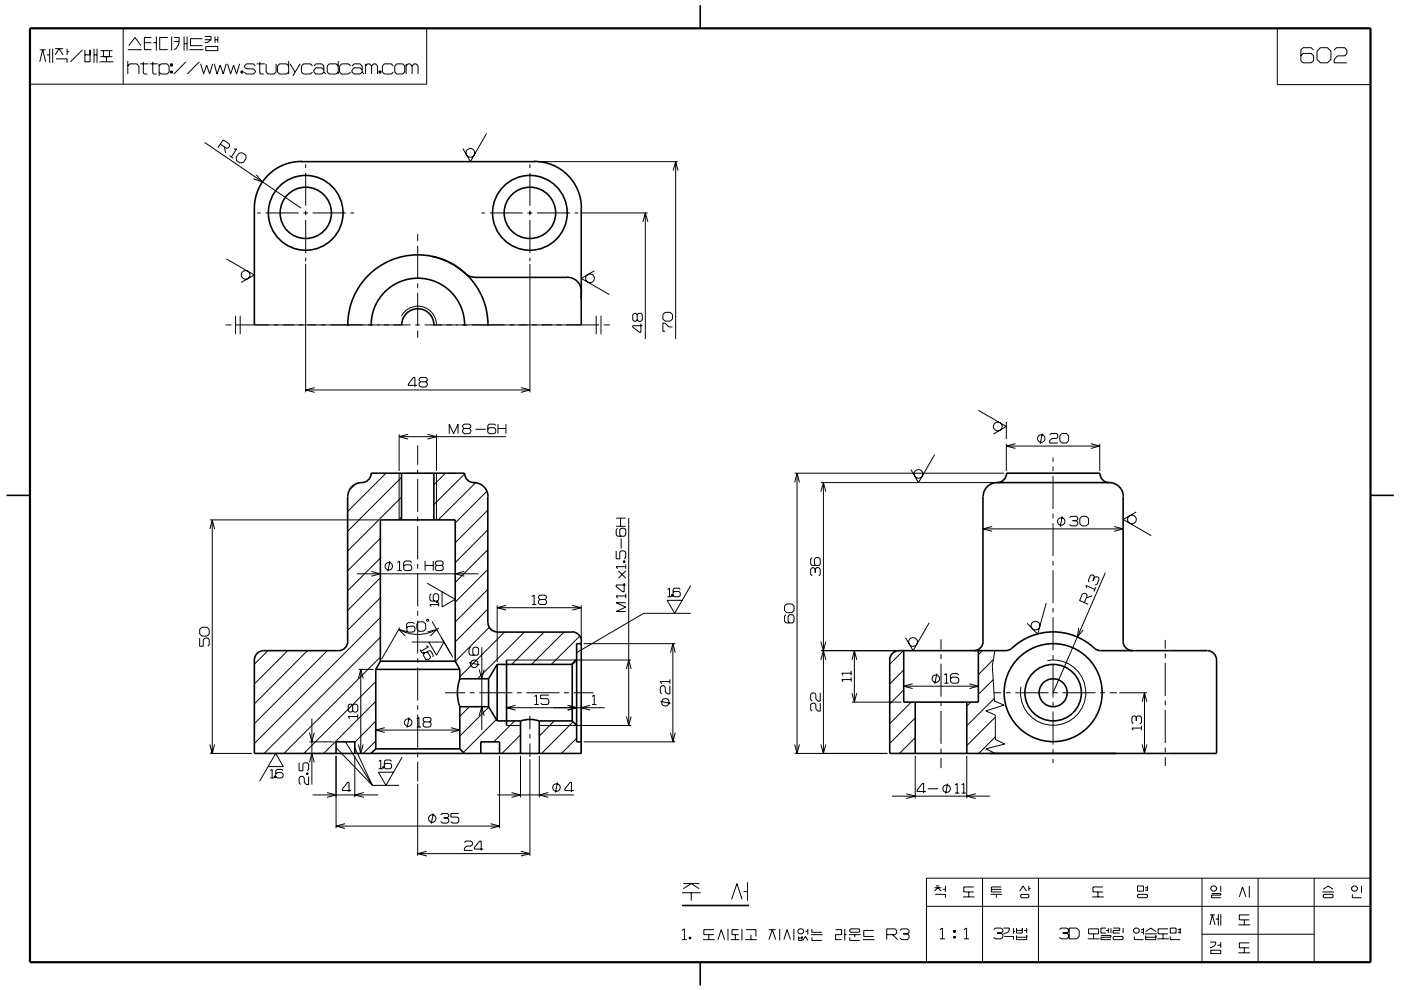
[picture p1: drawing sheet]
<svg xmlns="http://www.w3.org/2000/svg" width="297mm" height="210mm" viewBox="0 0 297 210" stroke-linecap="round" stroke-linejoin="round" font-family="sans-serif">
<g fill="none" stroke="#000" stroke-width=".21">
<path d="M6.3 6h84.2v11.9h-84.2zM8.4 10.6h1.3M8.4 13.1l.7-2.5 .6 2.5M9.9 11.6h.6M10.5 10.3v3M11.2 10.3v3M11.7 10.3h1.7M11.7 11.6l.8-1.3 .9 1.3M11.9 12.5h2.3v.8M14.2 10.3v1.3M14.2 11h.4M17.5 10.6l-2.6 2.5"/>
<path d="M18 11.6h1.1M18 10.6v2.5h1.1v-2.5M19.9 11.6h.7M19.9 10.3v3M20.6 10.3v3M21.1 13.1h2.9M21.3 10.7h2.5M21.3 12h2.5M21.9 10.7v1.3M22.6 12v1.1M23.2 10.7v1.3M26.1 6v11.9"/>
<path d="M27.1 10.5h3M27.1 14l.4-.5h1.5l.5 .5v1.7M27.1 13v2.7M27.3 9.7l1.3-1.7 1.3 1.7M29.7 13.5h1.8M30.4 13.1v2.4l.2 .2h.6M30.6 9.1h1.5M31.8 13.5h1.6M32.1 8h-1.5v2.5h1.5M32.4 13.1v2.4l.2 .2h.6M32.5 9.1h.6M33.1 7.7v3"/>
<path d="M33.7 14l.5-.5h1.2l.5 .5v1.3l-.5 .4h-1.2l-.5-.4M33.7 13.5v2.6M35.6 8h-1.7v2.5h1.7M36.2 13.5h.4v.5h-.4zM36.2 15.1h.4v.4h-.4zM36.4 13.5v.5M36.4 15.1v.4M36.4 7.7v3M36.9 8h1.1a2.28 2.28 0 0 1-1.1 2.5M36.9 8.8h1.1M39 7.7v3M39 9.3h.7"/>
<path d="M39.4 13.1l-2.5 2.6M39.7 7.7v3M40.2 10.5h2.9M42.2 13.1l-2.5 2.6M42.5 13.5l.7 2.2 .6-1.9 .6 1.9 .7-2.2M42.9 8.2h-2.5v1.5h2.5M43.4 7.7h1.3v.7M43.4 8.4h1.3M43.6 9.9h2.6v.8h-2.6zM44.7 8.4l-.8 .7h-.5M45.4 13.5l.6 2.2 .7-1.9 .6 1.9 .7-2.2M45.6 7.7v1.4"/>
<path d="M45.6 8.4h.6M46.2 7.7v1.4M48.3 13.5l.6 2.2 .6-1.9 .7 1.9 .6-2.2M51.1 15.1h.4v.4h-.4zM51.3 15.1v.4M54.1 14l-.4-.5h-1.5l-.4 .5v.2l.4 .4h1.5l.4 .5v.2l-.4 .4h-1.5l-.4-.4M54.4 13.5h1.7M55.1 13.1v2.4l.2 .2h.6M56.4 13.5v1.8l.5 .4h1.2l.4-.4v-1.8M61.2 14l-.5-.5h-1.4l-.5 .5v1.3l.5 .4h1.4l.5-.4M61.2 13v2.7M61.5 13.5l1.1 1.8"/>
<path d="M63.6 13.5l-1.5 2.6M66.3 14l-.5-.5h-1.5l-.4 .5v1.3l.4 .4h1.5l.5-.4M66.5 14l.5-.5h1.2l.5 .5v1.3M68.7 14.9l-.5-.5h-1.2l-.5 .5v.4l.5 .4h1.2l.5-.4M68.7 15.3l.4 .4M71.7 14l-.4-.5h-1.5l-.4 .5v1.3l.4 .4h1.5l.4-.4M71.7 13v2.7M74.3 14l-.4-.5h-1.5l-.4 .5v1.3l.4 .4h1.5l.4-.4M74.6 14l.5-.5h1.2l.5 .5v1.3M76.8 14.9l-.5-.5h-1.2l-.5 .5v.4l.5 .4h1.2l.5-.4M76.8 15.3l.4 .4M77.5 14l.4-.5h.5l.4 .5"/>
<path d="M77.5 13.5v2.2M78.8 14l.4-.5h.4l.4 .5v1.7M78.8 14v1.7M80.3 15.1h.5v.4h-.5zM80.6 15.1v.4M83.4 14l-.4-.5h-1.5l-.4 .5v1.3l.4 .4h1.5l.4-.4M84.1 13.5h1.3l.4 .5v1.3l-.4 .4h-1.3l-.4-.4v-1.3zM86.1 14l.4-.5h.4l.5 .5M86.1 13.5v2.2M87.4 14l.4-.5h.4l.4 .5v1.7M87.4 14v1.7M270.8 6h19.8v11.9h-19.8z"/>
<path d="M278.5 10.6l-.5-.5h-1.7l-.5 .5v2.3l.5 .4h1.7l.5-.4v-1.1l-.5-.5h-1.7l-.5 .5M279.9 10.1h1.5l.8 .8v1.7l-.8 .7h-1.5l-.7-.7v-1.7zM282.9 10.6l.5-.5h1.7l.5 .5v.7l-.5 .5h-1.5l-.7 .8v.7h2.7M43.4 30.2l20.4 14M46.7 30.6l1.3 .8h.4l.3-.4-.1-.5-1.3-.8-1.1 1.6M47.6 31.2l.2 1.3M48.7 33l.7 .6M49.6 31.6h.6l-1.1 1.7M50.7 32.5l.6-.1 .8 .5 .1 .7-.6 .9-.7 .1-.7-.5-.2-.7zM54.3 37.1l1.3 1.5-1.8-.7M64.8 34.8v.8M64.8 36.7v6.9"/>
<path d="M103.2 28.3l-3.5 6-1.6-2.8M112.4 34.8v.8M112.4 36.7v6.9M113.8 34.3h29.9M142.7 36.2l.6-1.9 .5 1.9M143.3 34.3v37.6M48 54.9l5.9 3.4-2.8 1.6M54.5 45.2h.8M56.3 45.2h7M64.3 45.2h1M64.8 56v27.2M64.8 44.7v1"/>
<path d="M64.8 46.6v7.1M64.8 54.6v.9M66.3 45.2h7M74.3 45.2h.8M88.6 49.6v1.5M88.6 52.1v7M102.1 45.2h.8M103.8 45.2h7M111.8 45.2h1.1M112.4 56v27.2M112.4 44.7v1M112.4 46.6v7.1"/>
<path d="M112.4 54.6v.9M113.8 45.2h7.1M121.8 45.2h.8M123.1 45.2h14.2M126 57.4l-2.8 1.7 6 3.4M136.3 47.1l.5-1.9 .6 1.9M136.8 45.2v26.7M47.8 68.9h1.3M50 67v3.9M50 68.9h37M50.9 67v3.9M85.1 67a3.9 3.9 0 0 1 4.5-1.9 3.9 3.9 0 0 1 2.9 3.9v-.1"/>
<path d="M88.1 68.9h.9M88.6 60.1v1M88.6 62.1v7M88.6 70.1v1.5M90 68.9h37M126.4 67v3.9M127.4 67v3.9M128 68.9h1.3M135.1 66.8l-.3-.3h-.3l-.3 .3v1.1l.3 .3h.3l.3-.3M135.1 66.8l.3-.3h.5l.3 .3v1.1l-.3 .3h-.5l-.3-.3M135.1 66.8v1.1M135.9 68.6v1.9h-.4l-1.3-1.1v-.3h2"/>
<path d="M140.5 66.7l.5-.5h1.1l.5 .5v.9l-.5 .5h-1.1l-.5-.5zM142.6 69.3h-.8l-.8-.8h-.5v1.8h.5M64.8 82.7h47.5M66.7 82.2l-1.9 .5 1.9 .5M84.6 92.1v7.8M84.6 92.6h22.7M86.5 92.1l-1.9 .5 1.9 .5M88.4 81.7h-1.8v-.3l1.1-1.4h.3v2.1M88.6 94.4v4.2M88.6 99.6v1M89.2 81l-.3-.3v-.4l.3-.3h1.1l.3 .3v.4l-.3 .3M89.2 81l-.3 .3v.4l.3 .4h1.1l.3-.4v-.4l-.3-.3"/>
<path d="M89.2 81h1.1M90.6 92.1l1.9 .5-1.9 .5M92.5 92.1v7.8M95.2 92v-2l1 2 .9-2v2M98.4 90.9l-.3 .3v.4l.3 .4h1.1l.3-.4v-.4l-.3-.3M98.4 90.9l-.3-.3v-.4l.3-.2h1.1l.3 .2v.4l-.3 .3M98.4 90.9h1.1M100.8 91.1h2.2M105.1 90.3l-.3-.3h-1.1l-.3 .3v1.3l.3 .4h1.1l.3-.4v-.5l-.3-.4h-1.1l-.3 .4M105.6 90.9h1.7M105.6 90v2M107.3 90v2"/>
<path d="M110.4 82.2l1.9 .5-1.9 .5M198.2 96.4l-3.5 6-1.6-2.8M207.4 87l6 3.5-2.8 1.6M213.4 89.5v3.6M213.4 94.1v5.8M213.4 94.6h19.8M215.3 94.1l-1.9 .5 1.9 .5M221 91.9l-.4 2.2M222.5 92.2l.4-.3h1.1l.3 .3v.5l-.3 .3h-.9l-.6 .5v.5h1.8M223.3 97v1M223.3 98.9v1M224.7 92.4l.5-.5h.9l.5 .5v1.1l-.5 .5h-.9l-.5-.5z"/>
<path d="M231.3 94.1l1.9 .5-1.9 .5M233.2 94.1v5.8M44.5 112.2l.5-1.9 .5 1.9M44.5 110.3h35.7M45 110.3v49.5M75.3 102.7l-1.2 1.2M80.6 118.4l-6.9 6.9M80.6 114.2l-6.9 6.9M81.8 100.4l-8.1 8.1M82.7 119l-.5 2.2M83.1 119.7v.1M84.2 119.3l.5-.3v2"/>
<path d="M84.6 100.4v9.9M85.1 105.4l-11.4 11.5M85.1 101.3l-11.4 11.4M85.1 109.6l-.6 .7M87.3 119.3l-.3-.3h-1.1l-.3 .3v1.4l.3 .3h1.1l.3-.3v-.6l-.3-.3h-1.1l-.3 .3M88.6 101.6v7M88.6 109.6v1M88.6 111.6v7M88.6 119.6v1M90.1 119.9h1.8M90.1 119v2M91.9 119v2"/>
<path d="M92.5 100.4v9.9M92.6 119.9l-.3 .4v.4l.3 .3h1.1l.3-.3v-.4l-.3-.4M92.6 119.9l-.3-.3v-.3l.3-.3h1.1l.3 .3v.3l-.3 .3M92.6 119.9h1.1M94.4 100.4l-2.4 2.4M98.5 100.5l-6.5 6.5M100.8 102.4l-7.9 7.9M103.2 104.2l-6.7 6.7M103.4 108.2l-6.9 6.9M103.4 116.6l-6.9 6.9M103.4 112.4l-6.9 6.9M130.6 116.8v1.7h.8v-1.4l.3-.3h.6l.4 .3v1.1l-.4 .3"/>
<path d="M130.6 111.6h2.1M130.6 109.9h2.1M130.9 112l-.3 .3v1.1l.3 .3h1.4l.4-.3v-1.1l-.4-.3h-.6l-.3 .3v1.1l.3 .3M131.6 109.9v1.7M131.7 114.2v2.2M132.2 119h.3v.3h-.3zM132.2 119.1h.3M132.7 119.7v.9M133.3 109.9v44M168.5 100.4h44.4M168.5 102.3l.5-1.9 .5 1.9M169 100.4v59.4"/>
<path d="M172.2 118.3l-.3 .3v1.1l.3 .3h1.4l.3-.3v-1.1l-.3-.3h-.6l-.3 .3v1.1l.3 .3M174 104.3l.6-1.9 .5 1.9M174.1 102.4h36.8M174.6 102.4v57.4M208.4 112.2h29.7M210.4 111.7l-2 .5 2 .5M223.3 100.9v7M223.3 108.9v1M223.3 111v6.9M223.3 119v.9M225.2 109.5l-.4 2.2M226.8 109.8l.3-.3h1.1l.3 .3v.3l-.3 .3"/>
<path d="M227.4 110.4h.8M228.2 110.4l.3 .3v.5l-.3 .3h-1.1l-.3-.3M228.9 110l.5-.5h.9l.5 .5v1.1l-.5 .4h-.9l-.5-.4zM236.2 111.7l1.9 .5-1.9 .5M240.9 108.6l-2.8 1.6 6 3.4M42.3 133.5l.5-.4h1.1l.5 .4v.9l-.5 .5h-1.1l-.5-.5zM42.3 135.3v1.8h.8v-1.4l.3-.4h.7l.3 .4v1l-.3 .4M56.8 138l-2.9 2.9M61 138l-7.1 7.1M65.2 138l-11.3 11.3M69.4 138l-15.5 15.5M75.7 121.7h25.8"/>
<path d="M78.7 121.2l1.9 .5-1.9 .5M80.6 135.2l-24.6 24.6M80.6 131l-26.7 26.7M80.6 126.8l-6.9 6.9M80.6 122.6l-6.9 6.9M80.6 139.4l-20.4 20.4M84.2 121h1M84.8 133.1l-3.9 6.7M86.4 134l-1.9-.5 1.4 1.4M87.3 136.2h6.8l-1.6 2.8-1.6-2.8M87.9 132.3l-.4-.3-1 .1-.3 .3 .1 1.4 .3 .3 1.1-.1 .3-.3v-.6l-.4-.3-1.1 .1-.3 .3M88.6 121.6v7"/>
<path d="M88.6 129.6v1M88.6 131.6v7M88.6 139.6v1M88.8 131.9h.9l.5 .4 .1 1.1-.5 .5h-.9l-.5-.4-.1-1.1zM89.1 137.7l.3 .8M89.6 138.5l.2-.2 .2 .2-.3 .2zM89.9 138.4l-.2 .1M90.4 137l.4 .2-1.5 .9M90.4 138.3l.4 .2 .5 .8-.2 .4-.4 .3-.4-.1-.5-.9 .1-.4 1.1-.6 .4 .1 .5 .9-.1 .4M90.4 131.5l.3-.1 .2 .2-.3 .2zM90.6 123.7l5.9 3.4-2.8 1.6v-3.2M90.7 134l1.9-.5-1.4 1.4"/>
<path d="M91.4 125.9l-.3 .3v1l.3 .3h1.4v.3h-.2v-.3M91.6 131.8l3.9 6.7M92.2 127.5l-.3-.3v-1l.3-.3h.5l.3 .3v1l-.3 .3M92.6 127.7h.2M93 128.2h-1.9l.3 .4M93 127.8v.8M93 133.2a8.1 8.1 0 0 1-8.4 .3M93.6 135.3l2.4 4.1M98.4 121.2l-1.9 .5 1.9 .5M99.8 137.3l-.4 .3v1.1l.4 .3h1.4l.3-.3v-1.1l-.3-.3h-.7l-.3 .3v1.1l.3 .3M102.2 137.3v17.5M103.4 125l-6.9 6.9"/>
<path d="M103.4 129.2l-6.9 6.9M103.4 120.8l-6.9 6.9M103.7 133.1l-7.2 7.2M105.4 128.4v12.1M105.4 128.9h17.8M107 134.1l-9.5 9.4M107.3 128.4l-1.9 .5 1.9 .5M107.4 140h26.4M111.2 134.1l-9.9 9.9M112.8 128.2h.9M112.8 126.5l.4-.3v2M114.5 127.2l-.3 .3v.4l.3 .3h1.1l.3-.3v-.4l-.3-.3"/>
<path d="M114.5 127.2l-.3-.4v-.3l.3-.3h1.1l.3 .3v.3l-.3 .4M114.5 127.2h1.1M115.4 134.1l-6.9 6.8M119.6 134.1l-6.9 6.8M121.3 128.4l1.9 .5-1.9 .5M122.3 139.8l-1.2 1.1M122.9 135l-6 5.9M123.2 128.4v7.1M123.7 136.5h19.5M131.1 121.1l1.6 1.5M132.3 123.7v1.8h-.3l-1.4-1.1v-.3h2.1M132.7 126.4h-2.1l.3 .5"/>
<path d="M132.7 125.9v1M132.7 127.8h-2.1l2.1 1-2.1 .9h2.1M132.7 121.1l-1.6 1.5M132.7 120.2h-2.1l.3 .4M141.5 125l.4-.3v1.9M141.5 126.6h.9M142.2 138.4l.5-1.9 .5 1.9M142.4 126.1h.3v.3h-.3zM142.5 126.1v.3M142.7 136.5v20.8M144.2 125l-.2-.3h-1l-.3 .3v1.3l.3 .3h1l.2-.3v-.6l-.2-.2h-1l-.3 .2M146.5 130.1h-10l-14.2 8.3"/>
<path d="M146.5 124.2l-3.5 5.9-1.6-2.8h3.2M166.6 130.4l-.3 .3v1.1l.3 .3h1.4l.4-.3v-1.1l-.4-.3h-.6l-.3 .3v1.1l.3 .3M166.8 128.1h1.1l.5 .5v.9l-.5 .5h-1.1l-.5-.5v-.9zM172.8 120.7l-.3-.3h-.3l-.3 .3v1.1l.3 .3M172.8 120.7l.3-.3h.5l.3 .3v1.1l-.3 .3M172.8 120.7v.8M174 140l.6-2 .5 2M174 136.1l.6 1.9 .5-1.9M174.1 138h16M180.6 140l.5-2 .6 2M181.1 138v10.9M191.5 138l-2.9 2.9"/>
<path d="M197 132.1l-3.4 5.9-1.6-2.7M199.5 135.6v2.2M199.5 138.8v1M208.3 138l-.9 .9M210.6 139.9l-3.2 3.2M210.9 138l-.5 3.3 .5 7.4 2 .9-3.9 1.2 2 .9M221.8 127.9l-1.8 6.6-2.2-2.3M223.3 120.9v7M223.3 128.9v1M223.3 130.9v7M223.3 138.9v1M228.7 133.2l-.3 1.9 1.3-1.5"/>
<path d="M229.9 127.8l.6-1.4-.2-.4-.4-.2-.4 .2-.6 1.4 1.8 .8M230.4 124.7l-.2-.5 1.9 .8M231.6 126.4l-1.3 .4M232 122.5l-.1-.5-.3-.1-.4 .2-.4 1 .1 .4M232 122.5l-.3 .7M232 122.5l.4-.2 .5 .2 .1 .4-.4 1-.4 .2M232.3 124.6l-.4 .8M234.4 121.5l-11.1 25.4h1M247.1 135.7v1.9M247.1 138.6v1M44.5 157.9l.5 1.9 .5-1.9M44.5 159.8h8.9"/>
<path d="M65.6 157.3h5.1M65.6 155.4l.5 1.9 .5-1.9M66.1 152.4v14M71.2 158.6l7.7 8M73.2 157.3l5.7 9.3M74.8 149.6l.3-.3h.4l.4 .3v1.1l-.4 .3h-.4l-.3-.3M74.8 149.6l-.3-.3h-.4l-.3 .3v1.1l.3 .3h.4l.3-.3M74.8 149.6v1.1M75.2 158.6l3.7 8M75.9 152h-2.1l.3 .4M75.9 151.5v.9M76 157.9l.5 1.9 .5-1.9"/>
<path d="M76 143.9l.5-1.9 .5 1.9M76 142h3.2M76.5 142v17.8M79.7 148.8l-11.1 11M79.7 144.6l-15.3 15.2M79.7 157.2l-2.7 2.6M79.7 152.9l-4.5 4.5M79.7 154.8h17.8M81.6 154.3l-1.9 .5 1.9 .6M86.7 152.2l-.4 2.1M88.3 152.5l.5-.3v2M88.3 154.2h1"/>
<path d="M88.6 141.6v7M88.6 149.6v1M88.6 151.6v7M88.6 159.6v1M90 153.1l-.3 .3v.5l.3 .3h1.1l.3-.3v-.5l-.3-.3M90 153.1l-.3-.3v-.3l.3-.3h1.1l.3 .3v.3l-.3 .3M90 153.1h1.1M94.4 146.9h4.2M95.6 154.3l1.9 .6-1.9 .5M99.4 140.5l2.2 .5M99.5 149.9l-2 2M99.6 146.9h1"/>
<path d="M101.6 146.9h7M101.6 142l.5 2 .6-2M101.6 151.8l.6-1.9 .5 1.9M103.6 150l-6.1 6.1M105.2 152.6l-6.9 7M107.4 153.9h3M107.4 150.1h20.8M109.1 152.9l-4.4 4.4M109.3 149.6l-1.9 .5 1.9 .5M109.6 146.9h1M110.4 155.9l-4 3.9M111.6 146.9h7"/>
<path d="M112.4 151.8v2.9M112.4 155.7v1M112.4 157.7v2.8M113.3 149.4h.9M113.3 147.7l.4-.3v2M114.3 153.9h19.5M116.4 147.4h-1.8v.8h1.5l.3 .3v.6l-.3 .3h-1.1l-.4-.3M117.5 152.9l-3.2 3.2M119.6 146.9h1M120.4 149.6l1.9 .5-1.9 .5M121.5 153.1l-6.7 6.7M121.6 146.9h4.3"/>
<path d="M122.3 156.6l-3.3 3.2M123.2 149.6v9.7M123.7 157.3h19.5M125.1 149.6l-1.9 .5 1.9 .5M125.5 147.7l.5-.3v2M125.5 149.4h.9M132.8 152l.5 1.9 .5-1.9M132.8 141.9l.5-1.9 .5 1.9M140 148.8l2.2 .4M142 145.5v1.7h-.4l-.5-.5v-.9l-.3-.3h-.5l-.3 .3v1.1l.3 .3M142 144.1v.9M142 144.6h-2l.3 .4"/>
<path d="M142.2 155.4l.5 1.9 .5-1.9M168.5 157.9l.5 1.9 .5-1.9M168.5 159.8h19.6M173.9 149.1v1.7h-.5l-.4-.4v-1l-.3-.3h-.5l-.3 .3v1.1l.3 .3M173.9 147v1.7h-.5l-.4-.5v-.9l-.3-.3h-.5l-.3 .3v1.1l.3 .3M174 157.9l.6 1.9 .5-1.9M180.5 144.1h-2l.3 .5M180.5 142.3v1M180.5 143.7v.9M180.5 142.8h-2l.3 .5M180.6 148.9h10.5M180.6 147l.5 1.9 .6-1.9"/>
<path d="M191.6 146.3l-3 3M191.6 142.1l-3 3M191.6 145.5h15.8M193.2 148.9l-4.6 4.6M193.5 145l-1.9 .5 1.9 .5M194.1 156.5l-3.4 3.3M194.1 152.3l-5.5 5.4M198.6 142.9l-.4 2.1M199.5 140.8v7M199.5 148.8v1M199.5 150.8v7M199.5 158.8v1"/>
<path d="M200.2 143.2l.5-.3v2M200.2 144.9h.9M203.3 143.2l-.3-.3h-1.1l-.4 .3v1.4l.4 .3h1.1l.3-.3v-.6l-.3-.4h-1.1l-.4 .4M205.5 145l1.9 .5-1.9 .5M205.8 148.9l-.8 .9M210.6 144.1l-3.2 3.2M210.7 146.9h1.6M210.8 148.1l-5.8 5.9M211 156.3l-3.5 3.5M211 152.1l-6 6.1M211 151.7v5.1l2 1-4 1 2 1M213.3 146.9h1"/>
<path d="M215.3 146.9h7M222.1 140.1a6.9 6.9 0 0 1 8.1 6.5 6.9 6.9 0 0 1-7.4 7.3 6.9 6.9 0 0 1-6.4-8.2M223.3 140.9v7M223.3 148.9v1M223.3 150.9v7M223.3 158.9v1M225.3 146.9h7M233.3 146.9h1M235.3 146.9h1.5M237.3 146.9h5.9M240.9 152.1l.3-.3h.5l.3 .3v1.1l-.3 .3M240.9 152.1l-.3-.3h-.3l-.3 .3v1.1l.3 .3"/>
<path d="M240.9 152.1v.8M242 154.4h-2l.3 .5M242 154v.9M242.1 157.9l.6 1.9 .5-1.9M242.1 148.8l.6-1.9 .5 1.9M242.7 146.9v12.9M247.1 140.6v7M247.1 148.6v1M247.1 150.6v7M247.1 158.6v1M56.9 162.6h3.2l-1.6-2.8-3.5 5.9M57.3 165h.8"/>
<path d="M57.7 163.2l-.4 .2M57.7 163.2v1.8M58.3 164.6v.3M58.5 164.2l.3-.3h.9l.3 .3v.5l-.3 .3h-.9l-.3-.3M60 163.4l-.3-.2h-.9l-.3 .2v1.5h-.3v-.3h.3M63.4 161.8v1.7h.8v-1.4l.3-.3h.6l.3 .3v1.1l-.3 .3M65 164h.3v.2h-.3zM65 164.1h.3M65.4 164.7v1.7h-.4l-.5-.5v-.9l-.3-.3h-.4l-.4 .3v1.1l.4 .3M65.6 161.7l.5-1.9 .5 1.9M66.3 168.6h13.9M69.3 168.1l1.9 .5-1.9 .5"/>
<path d="M71.2 160.3v15.4M71.2 175.2h34.7M73.1 174.7l-1.9 .5 1.9 .5M74.5 167.7h-1.9v-.4l1.1-1.4h.3v2.1M75.2 160.3v8.8M77.1 168.1l-1.9 .5 1.9 .5M79 166.6h5.6M80.3 161.5l.4-.3v1.9M80.3 163.1h.8M81.3 162.6v.3M81.5 162.2l.2-.3h1.1l.2 .3v.6l-.2 .3h-1.1l-.2-.3M83 161.5l-.2-.3h-1.1l-.2 .3-.1 1.4h-.3v-.3h.3"/>
<path d="M85.3 160.6l-3.5 6-1.6-2.8h3.2M88.6 161.6v4.1M88.6 166.2v15.3M91.9 172.5l-.5 2.2M93.4 172.8l.4-.3h1l.4 .3v.3l-.4 .4M94.1 173.5h.7M94.8 173.5l.4 .3v.4l-.4 .4h-1l-.4-.4M97.3 172.5h-1.7v.8h1.4l.3 .3v.6l-.3 .4h-1.1l-.3-.4M98.5 178.7l.3-.3h1.1l.3 .3v.5l-.3 .2h-1l-.4 .5v.5h1.7M104 174.7l1.9 .5-1.9 .5M105.4 168.6h16.3M105.9 160.3v15.4"/>
<path d="M108.5 168.1l1.9 .5-1.9 .5M110.4 160.3v8.8M112.4 161v20.5M114.3 160.3v8.8M116.2 168.1l-1.9 .5 1.9 .5M118.2 165.9l-.4 2.2M121.7 167.7h-1.9v-.4l1.1-1.4h.3v2.1M189.1 168.9h20.8M192.1 168.4l1.9 .5-1.9 .5M194.1 160.3v9.1M196.3 167.9h-1.9v-.3l1.1-1.4h.3v2M196.7 167.3h2.2"/>
<path d="M199.5 160.8v2.1M200.9 166.2l-.4 2.2M202.5 166.5l.4-.3v2M202.5 168.2h.9M203.9 166.5l.4-.3v2M203.9 168.2h.9M205 160.3v9.1M206.9 168.4l-1.9 .5 1.9 .5M223.3 160.9v.9M247.1 160.6v1.9M88.6 181.1h23.7M90.5 180.5l-1.9 .6 1.9 .5"/>
<path d="M102.5 180.1h-1.9v-.3l1.1-1.4h.3v2M110.4 180.5l1.9 .6-1.9 .5M144.6 199.3h1M144.6 197.4l.5-.4v2.3M144.6 189.3h3.9M144.9 187.4h3.3M144.9 188.5l1.7-1.1 1.6 1.1M146.1 198.8h.4v.3h-.4zM146.3 198.8v.3M146.6 189.3v1.7M149.1 199.3h2.5M150.3 198.2v1.1"/>
<path d="M151.4 197.2h-2.2v1h2.2M152.2 199.3l.7-2.1 .7 2.1M154.3 197v2.5M155 199.3h1.8M155.1 190.8l1.1-3.4 1.1 3.4M155.9 198.2v1.1M156.6 197.2h-1.4v1h1.4M157.3 197v2.5M157.6 189.1h.9M158 199.3h2.4M158.2 197.2h2.1v1.4M158.5 187.1v3.9"/>
<path d="M159.2 198.2v1.1M163 197.2h1.5M163 199.3l.7-2.1 .8 2.1M165.3 197v2.5M166.2 199.3l.7-2.1 .7 2.1M168.3 197v2.5M169.3 199h.7M169.3 198.6v.9h.7v-.9M169.5 197h.5l.4 .4v.3l-.4 .4h-.5l-.3-.4v-.3zM170.2 199.5l.6-.9 .5 .9M170.8 197.5h.5M171.3 197v1.2"/>
<path d="M172 198.2h2.4M172.1 197v.7h2.1M172.1 198.8v.7h2.1M177.2 197.2h1.2v1h-1.2v1.1h1.2M179.1 198.2h.4M179.1 197v2.5M180 198.2h2.5M180.2 197.2l.1-.2h1.8l.2 .2v.3l-.2 .2h-1.8zM180.2 198.8v.7h2.1M181.2 198.2v.6M183 199.3h2.4M185.3 197.4h-2.2v1.2h2.2"/>
<path d="M188 198.2h1.8l.3-.3v-.5l-.3-.4h-1.8v2.3M189.2 198.2l1.1 1.1M190.8 197.4l.4-.4h1.2l.3 .4v.3l-.3 .4M191.5 198.1h.9M192.4 198.1l.3 .3v.6l-.3 .3h-1.2l-.4-.3M196.4 186.3h94.2v17.8h-94.2zM196.4 192.2h94.2M198.1 188.3h1.5M198.1 189l.7-.7 .8 .7M198.3 189.7h2.1v.7M198.5 187.9h.7M199.3 197.2l.5-.4v2.3"/>
<path d="M199.3 199.1h1.1M199.9 188.6h.5M200.4 187.9v1.3M202.2 198.6h.4v.4h-.4zM202.2 197.4h.4v.3h-.4zM202.4 197.4v.3M202.4 198.6v.4M204.2 190.2h2.4M204.4 199.1h1M204.4 197.2l.5-.4v2.3M205.4 189.2v1M206.5 188.1h-2.2v1.1h2.2"/>
<path d="M208.3 186.3v17.8M210 189.7h2.5M210.2 188.6h2.1M210.7 197.2l.3-.4h1.3l.3 .4v.4l-.3 .3M211.2 189.7v.7M211.4 197.9h.9M212.3 197.9l.3 .3v.6l-.3 .3h-1.3l-.3-.3M212.3 188.1h-2.1v1.1h2.1M212.8 196.8h1.2a1.11 1.11 0 0 1-1.2 1.3M212.9 198.6h2v.7M214.9 196.8v1.3M214.9 197.6h.3"/>
<path d="M215.5 197.4h1.2M215.5 196.8v1.1h1.2v-1.1M215.5 198.4v.9h2.2v-.9M215.5 198.8h2.2M216.2 189l.7-1.1 .7 1.1M216.6 189.7h1.4l.1 .2v.3l-.1 .2h-1.4l-.2-.2v-.3zM217.1 197.4h.6M217.7 196.8v1.1M218.1 187.9v1.1M218.1 188.5h.4M220.2 186.3v17.8M224.6 197.2l.4-.4h1.2l.4 .4v.4l-.4 .3"/>
<path d="M225.3 197.9h.9M226.2 197.9l.4 .3v.6l-.4 .3h-1.2l-.4-.3M226.7 196.8h1.6l.5 .6v1.2l-.5 .5h-1.6zM230.6 199.1h2.5M230.8 197h2.1v1.1h-2.1zM231.6 190.2h2.4M231.9 198.1v1M232.8 189.2v1M233.4 198.4h2.1v.4h-2.1v.5h2.1M233.8 188.1h-2.1v1.1h2.1M234.5 197.4h.5M234.5 196.8h-1.1v1.1h1.1"/>
<path d="M235 196.8v1.1M235.5 196.8v1.1M236 196.8h1.4v.6h-1.4v.5h1.4M236.2 198.6h1.7l.2 .2v.3l-.2 .2h-1.7l-.2-.2v-.3zM238.1 196.8v1.1M240.3 197.2l.4-.4h.5l.4 .4v.4l-.4 .3h-.5l-.4-.3zM240.5 198.6v.7h1.9M241.2 187.9h1.2v1.1h-1.2zM241.2 189.9l.2-.2h1.7l.2 .2v.3l-.2 .2h-1.7l-.2-.2zM241.9 197.2h.5M241.9 197.7h.5M242.4 196.8v1.4"/>
<path d="M242.7 198.1h2.5M242.8 188.3h.5M242.8 188.8h.5M242.9 198.4v.9h2.2v-.9M242.9 198.8h2.2M242.9 197.6l1.1-.8 1.1 .8M243.3 187.9v1.1M245.4 199.1h2.4M246.6 198.1v1M247.6 197h-2.1v1.1h2.1M248.1 198.6v.7h2.1M248.1 196.8h1.2v1.1h-1.2z"/>
<path d="M249.7 197.7h.5M249.7 197.2h.5M250.2 196.8v1.3M254.8 198.2h23.8M254.8 186.3v17.8M256.5 199.8h1.3a1.17 1.17 0 0 1-1.3 1.2M256.5 194h1.1M256.5 196.2l.5-2.2 .6 2.2M256.9 189.5h1.9v.4h-1.9v.5h1.9M257 187.9h.6l.3 .4v.3l-.3 .4h-.6l-.3-.4v-.3zM257.8 194.9h.5M258.3 193.9v2.4"/>
<path d="M258.8 187.9v1.3M258.8 199.8v1.2M258.8 193.9v2.4M262.5 196.2h2.5M262.8 190.2l.6-2.1 .8 2.1M263.8 195.1v1.1M264.9 187.9v2.5M264.9 194h-2.1v1.1h2.1M264.9 200h-2.1v1h2.1M266.7 186.3v17.8M278.6 186.3v17.8M280.4 189.2h2.4"/>
<path d="M280.5 189.9l.2-.2h1.8l.2 .2v.3l-.2 .2h-1.8l-.2-.2zM280.5 188.6l1.1-.7 1.1 .7M286.7 189.7v.7h2M286.9 187.9h.5l.4 .4v.3l-.4 .4h-.5l-.3-.4v-.3zM288.7 187.9v1.5M256.7 201.5h2.1v.8h-2.1zM258.1 200.5h.7M262.5 202.1h2.5M263.8 201v1.1"/>
<circle cx="99.7" cy="32.4" r=".93"/>
<circle cx="52.1" cy="58.3" r=".91"/>
<circle cx="125.1" cy="59" r=".92"/>
<circle cx="211.5" cy="90.5" r=".93"/>
<circle cx="220.8" cy="93" r=".8"/>
<circle cx="194.7" cy="100.5" r=".92"/>
<circle cx="225" cy="110.6" r=".81"/>
<circle cx="240" cy="110.2" r=".92"/>
<circle cx="82.4" cy="120.1" r=".79"/>
<circle cx="193.6" cy="136.2" r=".92"/>
<circle cx="219.5" cy="132.7" r=".92"/>
<circle cx="86.5" cy="153.3" r=".79"/>
<circle cx="100.5" cy="140.8" r=".79"/>
<circle cx="141.1" cy="149" r=".79"/>
<circle cx="198.4" cy="144" r=".79"/>
<circle cx="91.7" cy="173.6" r=".8"/>
<circle cx="118" cy="167" r=".8"/>
<circle cx="200.7" cy="167.3" r=".81"/>
</g>
<g fill="none" stroke="#000" stroke-width=".34">
<path d="M148.5 1.1v4.9M63.8 34.2h.2a9.9 9.9 0 0 0-10.1 10v24.7M63.8 34.3h49.5M113.4 34.2h-.2a9.9 9.9 0 0 1 10.1 9.9M91.7 54.4a15.3 15.3 0 0 1 7.3 3.9l.8 .4 .9 .1M100.7 58.8h19.6M120.3 58.8h-.1a3 3 0 0 1 3.1 3M123.2 44.2v24.7M73.7 68.9v.2a14.9 14.9 0 0 1 14.9-15 14.9 14.9 0 0 1 14.9 15v-.2M78.7 68.9v.1a9.9 9.9 0 0 1 9.9-10 9.9 9.9 0 0 1 9.9 10v-.1M85.2 68.9a3.4 3.4 0 0 1 3.4-3.4 3.4 3.4 0 0 1 3.4 3.4M1.4 105.1h4.9"/>
<path d="M73.7 105.3v30.7M78.7 100.4a1.99 1.99 0 0 1-2 2 2.94 2.94 0 0 0-3 2.9M85.1 100.4v9.9M92 100.4v9.9M98.5 100.4h-19.8M98.5 100.4a1.95 1.95 0 0 0 2 2h-.1a2.98 2.98 0 0 1 3.1 2.9M103.4 105.3v26.8M208.4 105.3v30.7M211.4 102.4a2.94 2.94 0 0 0-3 2.9M213.4 100.4h19.8M213.4 100.4a1.99 1.99 0 0 1-2 2h23.8M233.2 100.4a1.95 1.95 0 0 0 2 2"/>
<path d="M235.2 102.4a2.9 2.9 0 0 1 2.9 2.9v30.7a1.99 1.99 0 0 0 2 2M290.6 105.1h4.9M55.9 138a1.99 1.99 0 0 0-2 2v19.8M73.7 136a1.99 1.99 0 0 1-1.9 2h-15.9M103.5 132.1a1.94 1.94 0 0 0 1.9 1.9l15.8 .1M107.4 140v13.9M121.3 134a1.99 1.99 0 0 1 2 2M122.3 140l-1 .9M123.2 136v23.8h-69.3M123.2 136.5h-.9v20.8h.9M191.6 138v10.9h15.8v-10.9M208.4 136a1.99 1.99 0 0 1-1.9 2"/>
<path d="M232 137.5a12.8 12.8 0 0 0-17.8 .2l-1 .3h-22.6a1.99 1.99 0 0 0-2 2v19.8h69.3v-19.8a1.97 1.97 0 0 0-1.9-2M232 137.5l.7 .4 .7 .1h22.5M71.2 159.8v-2.5h4v2.5M79.7 142h17.8M79.7 142v16.8M79.7 158.8l-1 1M79.7 158.8h17.8M80.6 140.2h15.9M80.6 140.2l-.9 1.8M96.5 140.2v-29.9h-15.9v29.9M96.5 140.2l1 1.8M97.5 142v2"/>
<path d="M97.5 144a9 9 0 0 0 0 5.9M97.5 149.9v8.9M97.5 158.8l1 1M97.5 144h6.1M97.5 149.9h6.1M103.6 149.9l1.8 3M103.6 144v5.9M105.4 152.9h5M105.4 140.9v12M105.4 140.9l-1.8 3.1M105.4 140.9h15.9M105.9 159.8v-2.5h-4v2.5"/>
<path d="M110.4 152.9v6.9M110.4 152.9l1.3-.3h1.2l1.4 .3M114.3 152.9v6.9M114.3 152.9h7M121.3 140.9v12M121.3 152.9l1 1M194.1 148.9v10.9M205 148.9v10.9M144.6 192.1h14.2M148.5 204.1v4.9"/>
<circle cx="64.8" cy="45.2" r="7.9"/>
<circle cx="64.8" cy="45.1" r="5.4"/>
<circle cx="112.3" cy="45.2" r="7.9"/>
<circle cx="112.4" cy="45.1" r="5.4"/>
<circle cx="223.3" cy="146.9" r="2.97"/>
<circle cx="223.3" cy="146.9" r="10.4"/>
<circle cx="223.3" cy="146.9" r="6"/>
</g>
<path d="M6.4 6h284.2v198.1h-284.3z" fill="none" stroke="#000" stroke-width=".47"/>
</svg>
